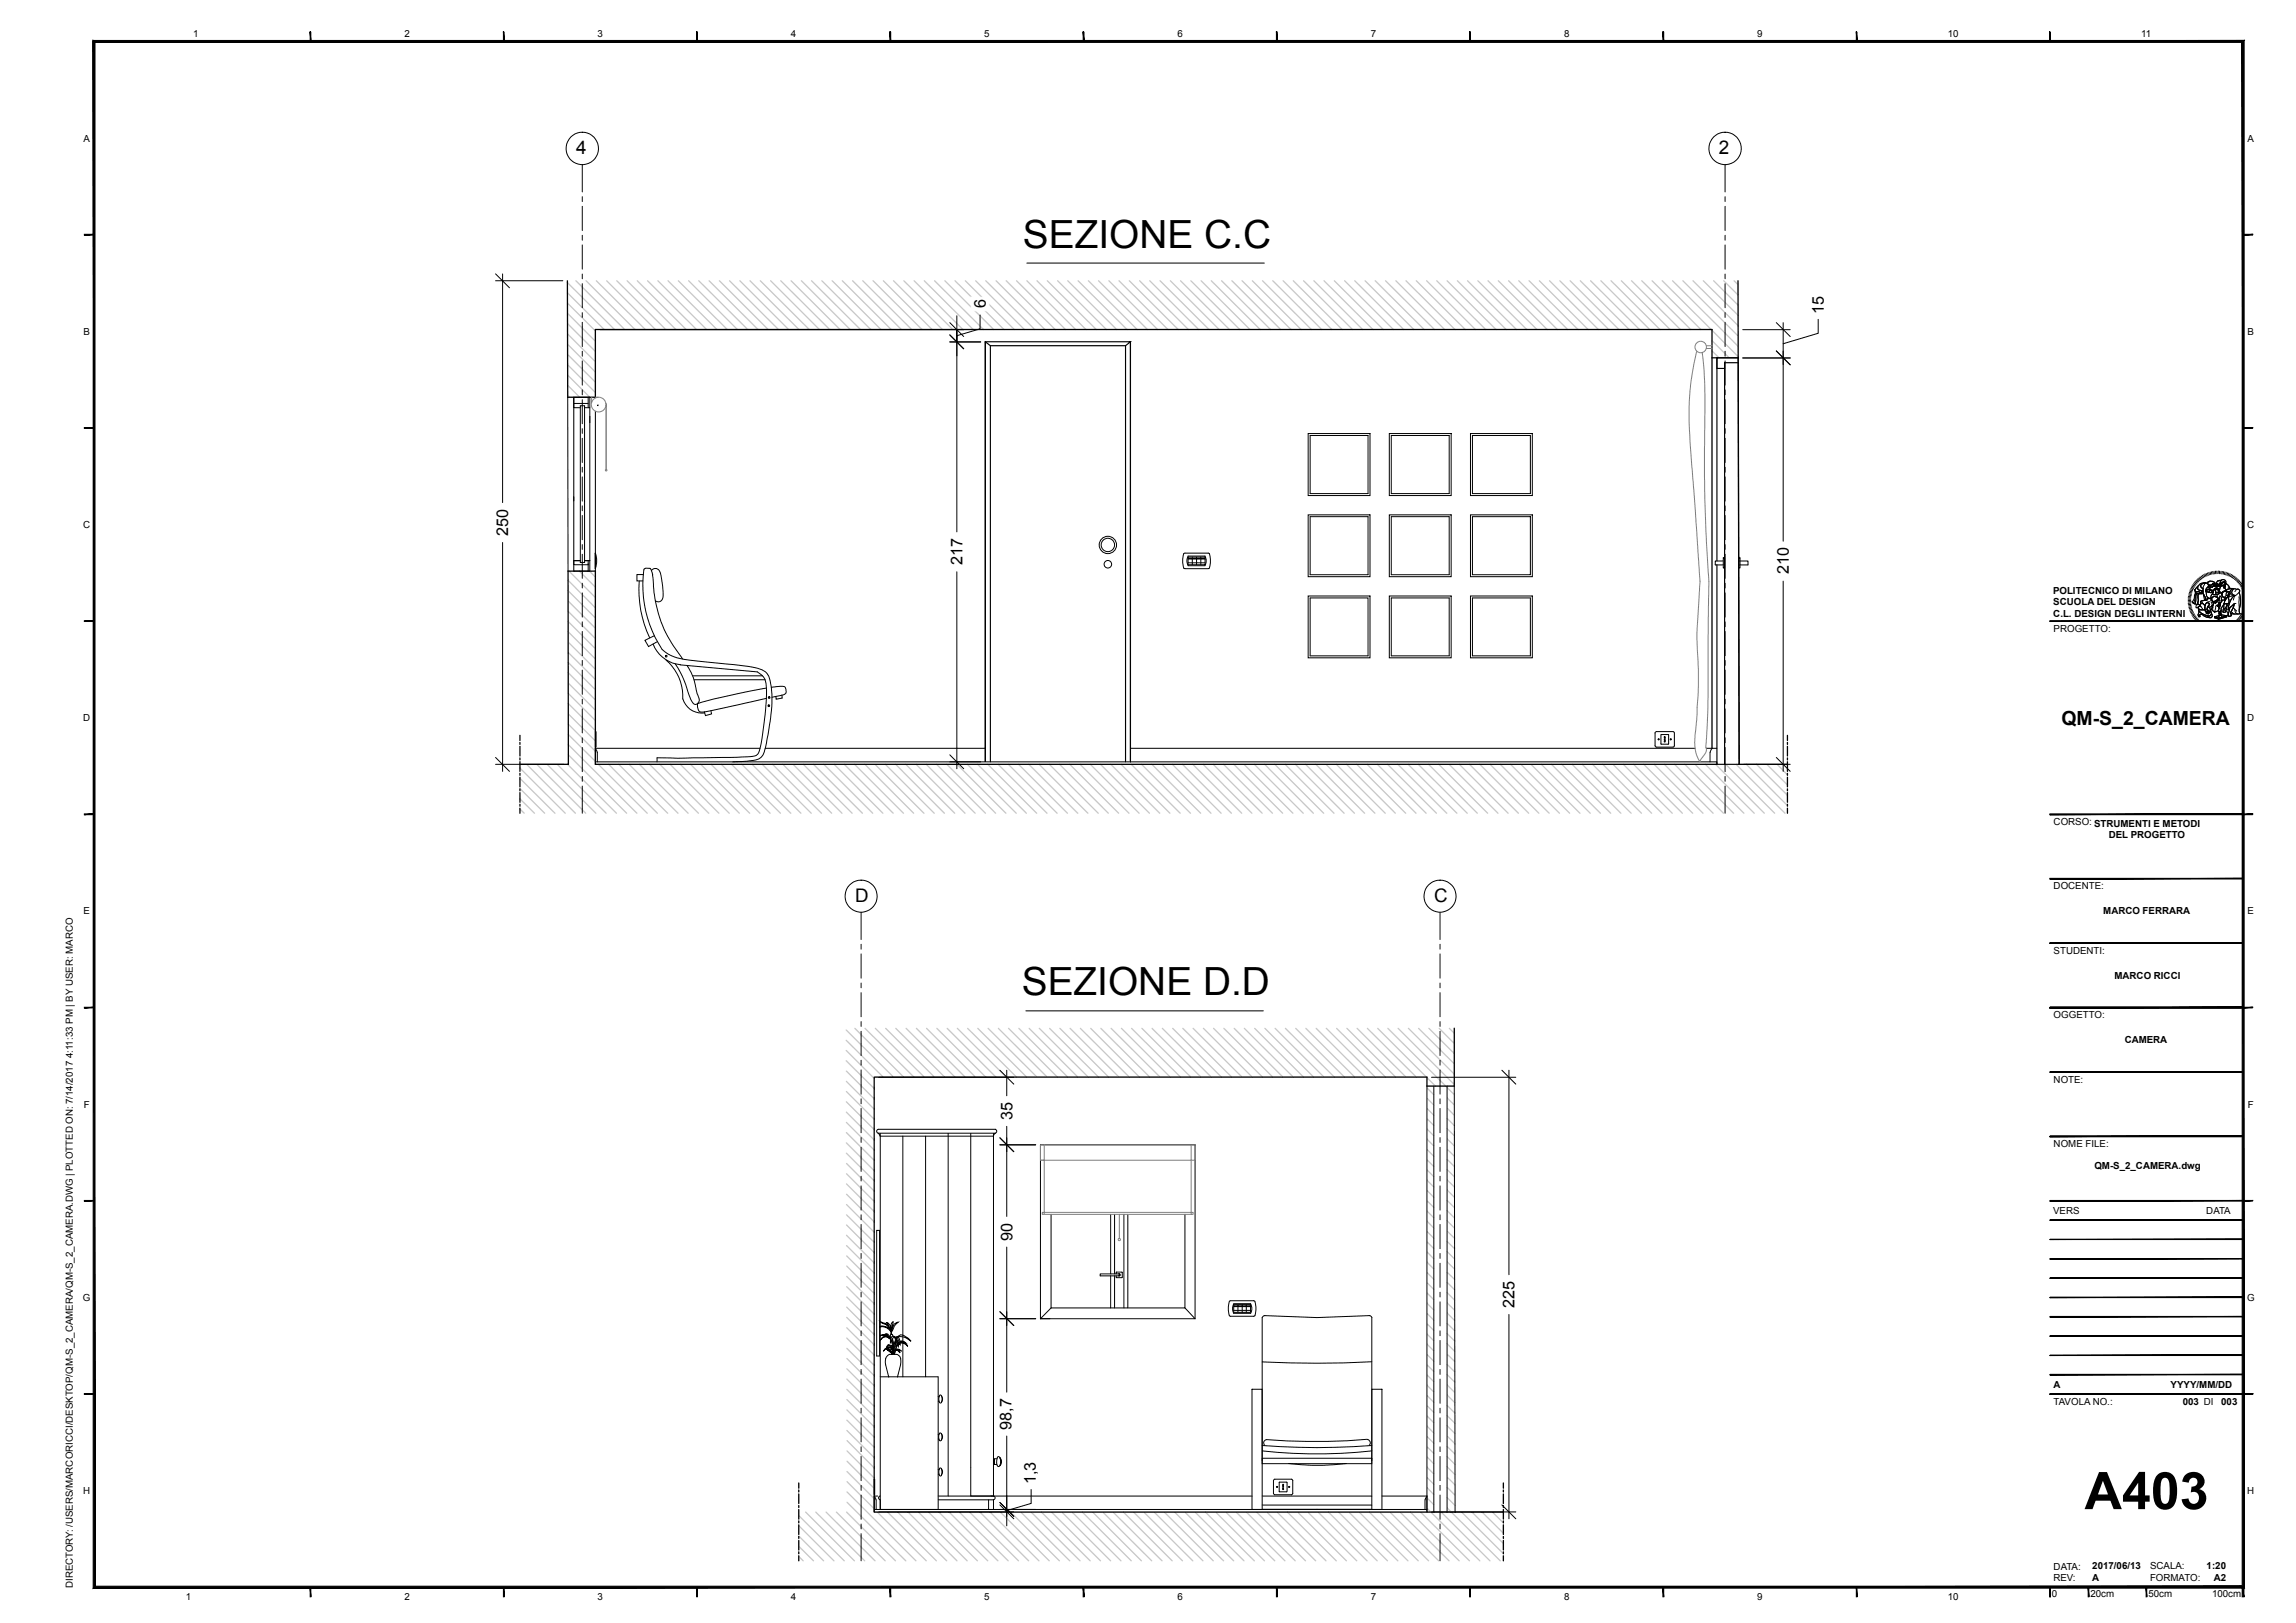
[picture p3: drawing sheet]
<svg xmlns="http://www.w3.org/2000/svg" width="594mm" height="420mm" viewBox="0 0 594 420" stroke-linecap="round" stroke-linejoin="round" font-family="sans-serif">
<defs><g id="words">
<text font-size="13.4" x="539.3" y="390.5">A403</text>
<g font-size="10">
<text x="264.6" y="64.1">SEZIONE C.C</text>
<text x="264.4" y="257.5">SEZIONE D.D</text>
</g>
<text font-size="5" x="533.3" y="187.5">QM-S_2_CAMERA</text>
<g font-size="4.9">
<text x="149" y="39.8">4</text>
<text x="444.6" y="39.8">2</text>
</g>
<g font-size="4.8">
<text x="221.3" y="233.3">D</text>
<text x="371" y="233.3">C</text>
</g>
<g font-size="4.2">
<text x="255" y="79.8" transform="rotate(-90 255 79.8)">6</text>
<text x="471.9" y="81.3" transform="rotate(-90 471.9 81.3)">15</text>
<text x="131.5" y="138.7" transform="rotate(-90 131.5 138.7)">250</text>
<text x="249" y="146.2" transform="rotate(-90 249 146.2)">217</text>
<text x="462.8" y="148.6" transform="rotate(-90 462.8 148.6)">210</text>
<text x="261.9" y="289.8" transform="rotate(-90 261.9 289.8)">35</text>
<text x="261.9" y="321.1" transform="rotate(-90 261.9 321.1)">90</text>
<text x="391.9" y="338.4" transform="rotate(-90 391.9 338.4)">225</text>
<text x="261.7" y="370" transform="rotate(-90 261.7 370)">98,7</text>
<text x="267.9" y="384.1" transform="rotate(-90 267.9 384.1)">1,3</text>
</g>
<g font-size="2.5">
<text x="50" y="9.6">1</text>
<text x="104.6" y="9.6">2</text>
<text x="154.6" y="9.6">3</text>
<text x="204.6" y="9.6">4</text>
<text x="254.6" y="9.6">5</text>
<text x="304.6" y="9.6">6</text>
<text x="354.6" y="9.6">7</text>
<text x="404.6" y="9.6">8</text>
<text x="454.6" y="9.6">9</text>
<text x="503.9" y="9.6">10</text>
<text x="553.9" y="9.6">11</text>
<text x="21.6" y="36.6">A</text>
<text x="581.5" y="36.6">A</text>
<text x="21.6" y="86.6">B</text>
<text x="581.5" y="86.6">B</text>
<text x="21.5" y="136.6">C</text>
<text x="581.4" y="136.6">C</text>
<text x="531.1" y="153.7">POLITECNICO DI MILANO</text>
<text x="531.2" y="156.7">SCUOLA DEL DESIGN</text>
<text x="531.2" y="159.7">C.L. DESIGN DEGLI INTERNI</text>
<text x="531.3" y="163.5">PROGETTO:</text>
<text x="21.5" y="186.6">D</text>
<text x="581.4" y="186.6">D</text>
<text x="531.3" y="213.5">CORSO: STRUMENTI E METODI</text>
<text x="545.6" y="216.9">DEL PROGETTO</text>
<text x="531.3" y="230.2">DOCENTE:</text>
<text x="21.6" y="236.6">E</text>
<text x="544.1" y="236.6">MARCO FERRARA</text>
<text x="581.5" y="236.6">E</text>
<text x="531.3" y="246.9">STUDENTI:</text>
<text x="547.1" y="253.3">MARCO RICCI</text>
<text x="531.3" y="263.5">OGGETTO:</text>
<text x="549.7" y="270">CAMERA</text>
<text x="531.3" y="280.2">NOTE:</text>
<text x="21.7" y="286.6">F</text>
<text x="581.6" y="286.6">F</text>
<text x="531.3" y="296.9">NOME FILE:</text>
<text x="541.8" y="302.6">QM-S_2_CAMERA.dwg</text>
<text x="531.2" y="314.1">VERS</text>
<text x="570.8" y="314.1">DATA</text>
<text x="21.4" y="336.6">G</text>
<text x="581.3" y="336.6">G</text>
<text x="531.3" y="359.1">A</text>
<text x="561.6" y="359.1">YYYY/MM/DD</text>
<text x="531.3" y="363.7">TAVOLA NO.:</text>
<text x="564.7" y="363.7">003 DI</text>
<text x="574.7" y="363.7">003</text>
<text x="21.5" y="386.6">H</text>
<text x="581.4" y="386.6">H</text>
<text x="531.3" y="406.2">DATA:</text>
<text x="541.3" y="406.1">2017/06/13</text>
<text x="556.2" y="406.1">SCALA:</text>
<text x="570.9" y="406.1">1:20</text>
<text x="18.9" y="411" transform="rotate(-90 18.9 411)">DIRECTORY: /USERS/MARCORICCI/DESKTOP/QM-S_2_CAMERA/QM-S_2_CAMERA.DWG | PLOTTED ON: 7/14/2017 4:11:33 PM | BY USER: MARCO</text>
<text x="530.8" y="413.2">0</text>
<text x="531.2" y="409.1">REV:</text>
<text x="540.8" y="413.2">20cm</text>
<text x="541.3" y="409.1">A</text>
<text x="555.8" y="413.2">50cm</text>
<text x="556.2" y="409.1">FORMATO:</text>
<text x="572.3" y="413.2">100cm</text>
<text x="572.7" y="409.1">A2</text>
<text x="48.1" y="414.1">1</text>
<text x="104.6" y="414.1">2</text>
<text x="154.6" y="414.1">3</text>
<text x="204.6" y="414.1">4</text>
<text x="254.6" y="414.1">5</text>
<text x="304.6" y="414.1">6</text>
<text x="354.6" y="414.1">7</text>
<text x="404.6" y="414.1">8</text>
<text x="454.6" y="414.1">9</text>
<text x="503.9" y="414.1">10</text>
</g>
</g></defs>
<g fill="none" stroke="#000" stroke-width=".26">
<path d="M150.6 42.6v7.1M150.6 50.9v1.3M150.6 53.4v6.3M446.3 42.6v7.1M446.3 50.9v1.3M446.3 53.4v6.3M128.2 72.7h17.4M128.2 70.9l3.6 3.6M130 70.9v59.2M150.6 60.9v1.3M150.6 63.4v6.2M150.6 70.9v1.2"/>
<path d="M150.6 73.4v6.2M265.7 68.1h61.4M446.3 60.9v1.3M446.3 63.4v6.2M446.3 70.9v1.2M446.3 73.4v6.2M150.6 80.9v1.2M150.6 83.4v6.3M150.6 90.9v1.3M150.6 93.4v6.3M155.3 85.3h94M245.7 88.5h8"/>
<path d="M245.7 86.7l3.6 3.6M245.7 83.5l3.6 3.6M247.5 88.5v-3.2v3.2M247.5 81.7v3.6M247.5 86.7v50.9M253.6 81.5v3.6l-6.1 1.8M446.3 80.9v1.2M446.3 83.4v6.3M446.3 90.9v1.3M446.3 93.4v6.3M450.9 85.3h12.2M450.9 92.6h12.2"/>
<path d="M459.5 90.8l3.6 3.6M459.5 83.5l3.6 3.6M461.3 83.5v56.5M470.4 82.6v3.6l-9.1 2.8M146.9 102.8l.1 45M148.4 102.8v45h4.2v-45h-4.2v2.7h1.7M148.4 104.4h3.8M150.1 105h1.1v40.6h-1.1zM150.6 100.9v1.3M150.6 103.4v6.3M150.6 110.9v1.3M150.6 113.4v6.3"/>
<path d="M151.2 105.5h1.4M152.2 102.8v2.7M154 106.4v41.4M154.7 105h.1M338.4 112.2h16v16h-16zM338.9 112.7h15v15h-15zM359.4 112.2h16v16h-16zM359.9 112.7h15v15h-15zM380.4 112.2h16v16h-16zM380.9 112.7h15v15h-15zM446.3 100.9v1.3M446.3 103.4v6.3"/>
<path d="M446.3 110.9v1.3M446.3 113.4v6.3M150.6 120.9v1.3M150.6 123.4v6.3M150.6 130.9v1.3M150.6 133.4v6.3M338.4 133.2h16v16h-16zM338.9 133.7h15v15h-15zM359.4 133.2h16v16h-16zM359.9 133.7h15v15h-15zM380.4 133.2h16v16h-16zM380.9 133.7h15v15h-15z"/>
<path d="M446.3 120.9v1.3M446.3 123.4v6.3M446.3 130.9v1.3M446.3 133.4v6.3M130 140.4v59.2M148.4 145.1h1.7h-1.7v1h3.8M150.6 140.9v1.3M150.6 143.4v6.3M150.6 150.9v1.3M150.6 153.4v6.3M151.2 145.1h1.4M152.2 146.1h.1"/>
<path d="M152.2 145.1v2.7M154 143.1l.4 1.7-.4 2.3M165.4 150.3a28.9 28.9 0 0 0 2.7 14.8M166.4 148.7h-1.6v1.6h1.5M166.6 147.5a30.2 30.2 0 0 0 4.7 20.6 11.4 11.4 0 0 0 7.1 2.7l9.7 1a35.3 35.3 0 0 1 9 1.5 4 4 0 0 1 2.3 3.6 36.5 36.5 0 0 1-.7 13.3l-.8 3.6a3.3 3.3 0 0 1-3.7 3.1l-4.6 .3M167 147l1.2 .1a7.7 7.7 0 0 1 .9 4.7 33.2 33.2 0 0 0 7.5 18.7M167 147.1l-.4 .4M168.5 147.6a1.35 1.35 0 0 1 1.6-.4 1.35 1.35 0 0 1 .8 1.4l.6 4.1a2.75 2.75 0 0 1-.6 2.8l-.6 .3-.8-.3M168.8 148.8h.1M247.5 148v50.9M306.2 147l.4 .2h6l.3-.2M306.2 143.3l.3-.2h6.2l.2 .2"/>
<path d="M306.2 143.3l-.2 1.8 .2 1.9M307.4 143.9h4.3a2.5 2.5 0 0 1 0 2.5M307.4 144.2h4.4v1.9h-4.4zM307.4 146.4h4.4M307.4 145.6h4.4M307.4 144.7h4.4M307.4 143.9a2.5 2.5 0 0 0 0 2.5M307.5 144.5h.8zM308.5 144.2v1.9M308.6 144.5h.8zM309.6 144.2v1.9M309.7 144.5h.8z"/>
<path d="M310.7 144.2v1.9M310.8 144.5h.8zM312.9 143.3l.3 1.8-.3 1.9M338.4 154.2h16v16h-16zM338.9 154.7h15v15h-15zM359.4 154.2h16v16h-16zM359.9 154.7h15v15h-15zM380.4 154.2h16v16h-16zM380.9 154.7h15v15h-15zM445.8 144.4h.4v2.6h-.4zM445.8 145.2h-2v1h2M446.3 140.9v1.3"/>
<path d="M446.3 143.4v6.3M446.3 150.9v1.3M446.3 153.4v6.3M449.8 144.4h.4v2.6h-.4zM450.2 145.2h2v1h-2M461.3 150.4v49.2M566.1 154.7h.7M566.1 155l.7 .1M566.1 155.4h.7M566.1 154.4h.7M566.2 154l.7 .1M566.3 153.6l.6 .2"/>
<path d="M566.4 153.3l.6 .2M566.5 153l.6 .2M566.6 152.6l.6 .3M566.8 152.3l.6 .3M566.8 155.7l-.7 .1M566.8 156.1h-.7M566.8 156.4l-.7 .1M566.9 156.7l-.7 .1M566.9 151.9l.6 .4M566.9 157l-.6 .2M567 157.3l-.6 .2M567.1 151.6l.6 .4"/>
<path d="M567.1 157.7l-.6 .2M567.2 158l-.6 .2M567.2 151.4l.6 .3M567.4 158.3l-.7 .2M567.5 151.1l.5 .3M567.5 158.5l-.6 .3M567.7 150.8l.5 .4M567.7 158.8l-.6 .4M567.8 159.1l-.6 .4M567.9 150.5l.5 .4M568 153l.6 .1a.94 .94 0 0 0 1.2-.1h.1a.37 .37 0 0 1 .1 .5 .37 .37 0 0 1-.5 .1h-.6a.63 .63 0 0 1-1-.5zM568 153v.5"/>
<path d="M568 159.4l-.6 .4M568.1 150.2l.5 .5M568.2 153.6l-.3 .5-.1 1.3-.4 .7 .4 .2M568.2 159.6l-.6 .5M568.3 151.9l.3-.1v.3a.82 .82 0 0 0 .9 .8l.3 .1a.66 .66 0 0 1-1.1 .1l-.4 .1a.49 .49 0 0 1-.5-.5 .49 .49 0 0 1 .4-.5zM568.3 153.6l.6 .1-.3 .4v2.3h-.4a.35 .35 0 0 1-.4-.3 .35 .35 0 0 1 .2-.4l.1-1.5zM568.4 153.6l-.3 .5v1.4l-.3 .7 .8 .2M568.4 150l.5 .5M568.4 159.9l-.5 .4M568.6 151.8l-.4 .4a.49 .49 0 0 0-.4 .5 .49 .49 0 0 0 .5 .5l.3-.1a.94 .94 0 0 0 1.2-.1h.1M568.6 157.2a.8 .8 0 0 0 .9 .6l1-.1M568.6 149.7l.5 .5"/>
<path d="M568.8 153.7l1.2-.1 .6 1.2-.1 .4-.4 .2a.58 .58 0 0 0-.8 .7 .36 .36 0 0 1-.1 .5 .36 .36 0 0 1-.5-.2zM568.8 157.5l.6 .3 1.1-.1v.4l.4 .4-.1 .2 .3-.2 .1 .3v-.5l.2 .4-.1-.4 .4 .1-.3-.4a.45 .45 0 0 1-.4-.2 .45 .45 0 0 1 .1-.5l.1-.3a.73 .73 0 0 1 .7 .8l.2 .8a.74 .74 0 0 1-1 .8l-1.7-.8-.5-.5zM568.8 157.5l.1 .6 .7 .7 2 .8M568.9 151.4l.5-.4 1.2-.1a.95 .95 0 0 0-1.2 1l.6 .3-.1 .8-.5-.1a.8 .8 0 0 1-.8-.8zM568.9 153.6l-.3 .5 .1 2.3M568.9 158.3l1.9 1a.95 .95 0 0 0 1.2-.2l.1-.3a.66 .66 0 0 1 .1 .9 .66 .66 0 0 1-1 .1l-.9-.4a.72 .72 0 0 0-.6-.5 .72 .72 0 0 0-.7 .3l.2 .2a.21 .21 0 0 1-.2 .2 .21 .21 0 0 1-.2-.2l-.2-.3zM568.9 158.2v.2a.84 .84 0 0 0 0 1.2l.3-.1a.36 .36 0 0 1 0-.5 .36 .36 0 0 1 .5 0l1.2 .7a.99 .99 0 0 0 1.4-.2l-.2-.7M568.9 149.5l.5 .5M569.2 156.6h-.1a.52 .52 0 0 0-.8-.1 .52 .52 0 0 0 .1 .8l.2-.1a.68 .68 0 0 1 1.1 .2l.1 .1M569.2 149.3l.4 .5M569.3 156.4l.5-.3 .4 .4a.44 .44 0 0 1 .3 .3 .44 .44 0 0 1-.1 .4l.1 .5-.3 .1h-.8l-.5-.2-.3-.4 .7-.3zM569.4 155.6l1.6-.3a.38 .38 0 0 1 .1-.4 .38 .38 0 0 1 .4 0l.6 .2 .2 .3a.91 .91 0 0 1 0 1.4h-.1a.53 .53 0 0 1-.9 .1l.1-.2a.48 .48 0 0 0-.1-.8 .48 .48 0 0 0-.7 .5l-.1 .3-.7-.6a.31 .31 0 0 1-.5-.1 .31 .31 0 0 1 .1-.4z"/>
<path d="M569.5 149.1l.4 .5M569.6 151.1l.8-.2a.73 .73 0 0 1 1 .5 .73 .73 0 0 1-.6 .9 2.83 2.83 0 0 0 .3 2.3l.4 .2-.2 .1a.3 .3 0 0 0-.3 .1 .3 .3 0 0 0-.1 .3l-.4-.1 .1-.4-.6-1.3v-1.3a.61 .61 0 0 1-.6-.4 .61 .61 0 0 1 .2-.7zM569.7 156l.8 .7M569.7 156.1a.61 .61 0 0 0-.4 .8M569.8 148.9l.3 .5M570 153.6h-1.4l-.6-.1-.2 .3-.2 1.3-.5 .6 .3 .4M570.1 153.9l.3 1.4M570.1 148.7l.3 .6M570.4 151.2l-.4 .9v1.4l.6 1.3-.1 .4 .2 .2 .3-.2a.33 .33 0 0 1 .1-.3 .33 .33 0 0 1 .4 0v-.1a1.09 1.09 0 0 1-.7-1.4 1.2 1.2 0 0 1 .5-1.6 .86 .86 0 0 0-.3-.9 .86 .86 0 0 0-1-.1l-.8 .3-.5 .4-.1 .7a.84 .84 0 0 0 .8 .7l.4 .1M570.4 148.5l.3 .7M570.5 155.2l-.4 .2a.58 .58 0 0 0-.8 .7l.2 .1M570.6 150.9a.85 .85 0 0 0-1 .2 .85 .85 0 0 0 0 1l.3 .1"/>
<path d="M570.8 148.4l.2 .6M570.8 156.1a.46 .46 0 0 1 .7 0 .46 .46 0 0 1-.2 .7l-.2 .6a.47 .47 0 0 0 .3 .7l.3 .3-.4-.1 .1 .4-.2-.4 .1 .5-.2-.3-.3 .2 .1-.2-.4-.4-.1-1zM570.8 152.3l.4-.4h.6a.6 .6 0 0 1-.7 .7l-.5 .3zM570.8 156.1a.46 .46 0 0 1 .7 0 .46 .46 0 0 1-.2 .7l-.4 .9 .8 .7-.4-.1 .1 .4-.3-.4 .1 .5-.1-.3-.3 .2 .1-.2-.4-.6-.1-1zM570.9 152.7l.7-.3 .3 .2a.39 .39 0 0 0-.3 .2 .39 .39 0 0 0 0 .5h.1a.61 .61 0 0 1-.8-.6zM570.9 152.7a.61 .61 0 0 0 .8 .6M571 150.9l.7-.5h.7l.5 .3a.25 .25 0 0 1 .1 .4 .25 .25 0 0 1-.4 0l-.1-.1-.6 .4-.6-.1M571.1 148.3l.2 .6M571.2 150.6l.7-.2 1 .3a.26 .26 0 0 1 .2 .3 .26 .26 0 0 1-.3 .2l-.3-.2-.1 .2-.7 .3-.7-.5zM571.3 151.2l.7 .2 .4-.2 .1-.2 .3 .2-.2 .6-.4 .2-.4-.2-.6 .1zM571.4 148.1l.2 .7M571.5 154.8l.6 .3 .4 .6a.78 .78 0 0 1-.3 1.1"/>
<path d="M571.6 152.7l.9 .1-.3 .1a.36 .36 0 0 1-.1 .5 .36 .36 0 0 1-.5-.2zM571.6 157.2l.5 1.4a.74 .74 0 0 1-1 .8M571.6 152.5l.3 .2M571.7 152.2v.2l-1.1 .5M571.7 155.7l-.7 .2M571.8 148.1l.1 .6M571.8 151.8l-.3 .5M571.9 155.4l.7 .5M572 152.7l.5 .1-.2 .2a.35 .35 0 0 1-.3 .4 .35 .35 0 0 1-.4-.4 .35 .35 0 0 1 .4-.3l-.1 .1M572 155.8a.69 .69 0 0 1 .2 1 .69 .69 0 0 1-.9 .2M572.1 155v-.2l.6-.5 .6 .1 .5 .4a.26 .26 0 0 1 .2 .4 .26 .26 0 0 1-.3 .1l-1.2 .4 .6 .4 .5-.3v-.3a.29 .29 0 0 0 .3-.2 .29 .29 0 0 0-.1-.4l-.2-.3-.9-.2-.6 .7-.2-.1v-.5l.5-.9 .3 .3h1l.3-.3a.24 .24 0 0 0 .3-.2 .24 .24 0 0 0-.1-.3l.7 .2-.1 .5a.83 .83 0 0 1-.1 1.1l.1 .7-.3 .4-.4 .1-.3 .6h-.2l.3 .2h.2v.4l.2-.3-.3 1.2-.2-.1a.93 .93 0 0 1-1.3-.1l-.4-.3 .4-.6 .1-1.1M572.1 154.8l.6-.5 .9 .3 .2 .3a.25 .25 0 0 1 .2 .4 .25 .25 0 0 1-.4-.1l-.3 .2a.55 .55 0 0 1-.6 .4 .55 .55 0 0 1-.5-.5z"/>
<path d="M572.1 157.7l.8 .6M572.1 148l.1 .6M572.3 151.7l.1 .1M572.4 153.6l-.4 .5-.1 .9M572.4 151.4l.2 .1M572.5 157.1v.9M572.5 147.9l.1 .7M572.5 151.4v.1M572.5 155.7l1.2-.4-.1 .5-.5 .3-.5-.2zM572.6 156.5l-.3 .9-.4 .5M572.7 155.8l-.1 .1M572.8 151.6l.8-.2a.24 .24 0 0 1 .2 .3 .24 .24 0 0 1-.3 .2z"/>
<path d="M572.8 147.8l.1 .7M572.8 151.2l-.2 .6-.4 .2-.4-.2-.5 .1M572.9 152.4l.7-.2 .3 .2 .3 .8a.22 .22 0 0 1 0 .4 .22 .22 0 0 1-.3-.1 .22 .22 0 0 1 .1-.3l-.2-.7a.43 .43 0 0 0-.7-.1 .43 .43 0 0 0 .1 .6l.1 .3a.47 .47 0 0 1-.3 .6 .47 .47 0 0 1-.6-.4zM572.9 159.6l2-.5 1.2 .3-2.1 .5zM572.9 159.6l1.1 .3v.3l-1.1-.3zM572.9 159.6a6.1 6.1 0 0 1 3.2-.2l-2.1 .5zM573.1 152.4l.5-.1 .2 .2 .2 .7a.55 .55 0 0 1-.2 .5 .55 .55 0 0 1-.5 .2zM573.2 147.8v.7M573.2 151.4a.42 .42 0 0 1 .6-.3 .42 .42 0 0 1 .2 .6h-.2M573.3 151.1a.46 .46 0 0 1 .5 0 .46 .46 0 0 1 .2 .6h-.2l-.1-.3h-.5zM573.3 156.8l-.4 1.5 1.1-.2M573.3 155.9h.1"/>
<path d="M573.3 155.5l.2 .1M573.3 155.8h.1M573.3 155.6h.1M573.4 152.6h.1M573.5 152.5l-.2 .2M573.5 147.8l.1 .7M573.6 156.7h.2l.3-.6 .4-.1-.4 1.3v-.4h-.2zM573.6 151.5l-.4-.1-.4 .2h.3a.41 .41 0 0 0 .7 .1l-.2-.3v.2M573.6 153.9v.7M573.7 155.3l-.1 .5-.5 .3-.4-.3M573.7 152.4l.3 .3-.2 .1M573.8 152.6a.44 .44 0 0 0-.6-.3 .44 .44 0 0 0 0 .7 .48 .48 0 0 1 0 .9 .48 .48 0 0 1-.7-.5l.2-.9 .8-.3 .6 .4 .1 .5a.25 .25 0 0 1 0 .5 .25 .25 0 0 1-.4-.3"/>
<path d="M573.9 147.8l-.1 .6M573.9 152.9l-.1 .1M574 152.7v.5h-.7M574 153.6l-.2 .2-.5 .1M574 159.9l2.1-.5v.2l-2.1 .6zM574 159.9v.3M574.1 151.6l.2-.1 .1 .3-.3 .9M574.1 156.1h.1M574.1 156.7v.6l.2-.3M574.2 153.1l-.1-.4 .3-.9-.4-.5a.53 .53 0 0 1-.4-.8l.4-.2a.3 .3 0 0 1 .5-.1 .3 .3 0 0 1-.1 .5v1.1l.3-.1v-.4l.2 .3 .5-.2-.1 .7 .1 .1 .2-.2v.3a.38 .38 0 0 1 .2 .4 .38 .38 0 0 1-.4 .3l-.5 .3M574.2 151.2l.1 .4M574.2 147.8v.7"/>
<path d="M574.3 156.5l-.1 .2-.1-.2M574.3 154.2l-.2 1.3M574.3 153.4l.5 .2M574.4 158.2l.1-.1 .2 1.1-.3-.6-.3 .7zM574.4 155.3l-.3 .3v.5M574.5 156l-.4 .1-.3 .6h-.2l.3 .2h.2M574.5 154.2l-.4 .9M574.6 150.3h-.5a.65 .65 0 0 0-.6 .7M574.6 147.8l-.1 .7M574.7 150.1l.4-.1a.98 .98 0 0 1 .7 1.4l-.4 .8v-.8l.3-.5-.2-.4-.3 .2a.76 .76 0 0 0-.5 1l-.3 .1-.1-.8zM574.7 151.3l.2 .3 .5-.2M574.7 150.1l.4-.1a.98 .98 0 0 1 .7 1.4l-.4 .8v-.8l.3-.6-.2-.3-.3 .2a.76 .76 0 0 0-.5 1l-.3 .1-.1-.8z"/>
<path d="M574.8 153.3l.2-.1a1.51 1.51 0 0 1 1.6-.1l.1 .1a.99 .99 0 0 1-.4 1.3l-.3 .3a1.1 1.1 0 0 1-1.2-1.5zM574.9 150.7l.6-.2 .2 .5-.3 .4a.45 .45 0 0 1-.6 0 .45 .45 0 0 1 .1-.7zM574.9 155.3l.8-.1-.4 1.2a2.07 2.07 0 0 0-.7 1.9l-.2-.1-.3 .6-.2-.9zM574.9 151l.2 .1M574.9 155.3l-1 2.6 .2 .9 .4-.7 .2 1.4-.3-.9-.4 1.1 .1-.9M574.9 151.1h.1M574.9 151.4l.2 .1M574.9 154.4a.66 .66 0 0 0 0 .9l.9-.1 .4-.6M574.9 147.9l-.1 .7M575 151.4h.1M575.3 147.9l-.1 .7M575.3 151.2h.2"/>
<path d="M575.4 156.3l.7-.1v.5l-.5 .8v.4l.2 .3a.39 .39 0 0 1-.6 .2 .39 .39 0 0 1 0-.6zM575.4 151.2v.1M575.6 152l.4 .6M575.6 148l-.1 .7M575.6 154.4l.1 .1M575.7 155.2l-.4 1.2a1.43 1.43 0 0 0-.6 1.5l-.1 .4M575.8 152.7l.8-.3 .9-.1-.6 1-1.2-.4zM575.8 151l.1 .1a1.1 1.1 0 0 1 .8 1l.3 .2-.4 .1a.6 .6 0 0 1-.9 0 .6 .6 0 0 1 0-.8zM575.8 154.4l-.3 .1M575.8 151l.7 .5 .2 .5M575.8 154.7h.1M576 148.1l-.2 .7"/>
<path d="M576.1 159.4v.2l-2.1 .6-1.1-.3v-.3M576.1 156.2l-.5 1.7a.32 .32 0 0 1 .1 .5 .32 .32 0 0 1-.5 0 .32 .32 0 0 1 0-.4l.1-1.7M576.3 148.2l-.2 .7M576.4 154.3h.3l-.1 1.9-1.3 .1 .4-1.1zM576.4 154.1l-.1 .3M576.4 153.1l.4 .1 .1 .3M576.4 151.9l.6 .4M576.6 156.2l-1.2 .1M576.6 157.5l-.2 .2 .3 .3M576.6 148.3l-.2 .7M576.7 154.3l-.1 1.7-.6 1.4 .2 1 .3 .4M576.9 157.3l1.1-1-.4 1.3a1.17 1.17 0 0 0-.3 1.6l-.3 .3-.3-.1a.31 .31 0 0 1-.4-.2 .31 .31 0 0 1 .2-.4z"/>
<path d="M576.9 153.3a1.03 1.03 0 0 1 .6-.9 1.03 1.03 0 0 1 1 .1h.3a.54 .54 0 0 1 .6 .3 .54 .54 0 0 1-.3 .7l-.3 .2a1.06 1.06 0 0 1-1 .5 1.06 1.06 0 0 1-.9-.7M576.9 153.5l-.1 .4-.4 .2a.6 .6 0 0 1-.8 .6l-.1 .1-.2-.2a.72 .72 0 0 1-.5-.6 .72 .72 0 0 1 .4-.7l.3-.3 .6 .2-.2 .6a.23 .23 0 0 0 .1 .4 .23 .23 0 0 0 .3-.2l.3-.4-.2-.5-.6-.2-.7 .2-.4 .5 .1 .3M576.9 155.1l.1 .5M577 148.5l-.3 .6M577.3 148.6l-.3 .6M577.4 154.2l-.9 .1M577.4 158.5l.6 .4M577.6 152.3l-1.1 .1-.8 .5M577.6 148.8l-.3 .6M577.7 152.5l.2-.1 .6 .1a.56 .56 0 0 1 .7 .1 .56 .56 0 0 1 .1 .7l.3 1v2a3.2 3.2 0 0 0-.1 2.5h-1.8a.41 .41 0 0 1-.7-.1 .41 .41 0 0 1 .3-.6l.6-1.2 .1-.6-1.5 1.3a6 6 0 0 1 1.5-3.4l.3-.1a.87 .87 0 0 1-.9-.6 .87 .87 0 0 1 .3-1zM577.8 157.2l.8 .9M577.8 154.2a7.1 7.1 0 0 0-1.4 3.5l1.6-1.5h.5"/>
<path d="M577.9 152.4a.91 .91 0 0 0-.5 1 .91 .91 0 0 0 .9 .7M577.9 149l-.4 .6M578 156.3l-.5 1.4a1.06 1.06 0 0 0-.2 1.5l-.3 .3a.44 .44 0 0 1-.6-.2 .44 .44 0 0 1 .2-.6l.3-1.4M578.1 154.2l-.3 1.1M578.2 157.7l.1 .8 .6 .4M578.2 149.2l-.4 .5M578.5 152.8l-.3 .3M578.5 149.4l-.4 .6M578.8 149.7l-.5 .5M579.1 149.9l-.5 .5M579.2 159.8l.5 .4M579.3 154.4v3.3"/>
<path d="M579.3 153.3l.1 .2a10.2 10.2 0 0 1-.1 4.8l.3 .5h-2.4M579.3 150.2l-.5 .4M579.4 159.5l.5 .4M579.5 150.4l-.5 .4M579.6 159.3l.6 .3M579.7 159l.6 .4M579.8 150.7l-.6 .4M579.9 158.7l.6 .3M580 151l-.6 .4M580.1 158.4l.6 .3M580.2 151.3l-.6 .3M580.2 158.1l.6 .3"/>
<path d="M580.3 157.8l.7 .2M580.4 151.6l-.6 .3M580.4 157.5l.6 .2M580.5 157.2l.7 .2M580.5 151.9l-.6 .3M580.6 156.9l.7 .1M580.6 156.6h.7M580.7 156.2l.6 .1M580.7 155.7h.7M580.7 155.3h.7M580.7 152.2l-.6 .3M580.7 155.9l.7 .1"/>
<path d="M580.8 152.5l-.6 .3M581 152.9l-.7 .2M581.1 153.2l-.7 .2M581.2 153.6l-.7 .1M581.3 153.9l-.7 .1M581.3 154.2l-.7 .2M581.3 154.6l-.6 .1M581.4 155h-.7M150.6 160.9v1.3M150.6 163.4v6.3M150.6 170.9v1.3M150.6 173.4v6.3"/>
<path d="M169 166.7a8.4 8.4 0 0 0 7 5.3M169.3 164.5l-2.4 1.2 .9 1.6 2.3-1.3M172.3 170.8a12.3 12.3 0 0 1 4.3 10.1M174.7 171.8a34.4 34.4 0 0 1 4 9.1l.2 .4a.98 .98 0 0 0 .6 .9 .98 .98 0 0 0 1-.2 2.01 2.01 0 0 0-.1-2.5l-.1-.2a18.4 18.4 0 0 0-2.6-7.1M176 172.1l19.9 1.8a4 4 0 0 1 2.4 4 75.6 75.6 0 0 1-2 16.8 2.01 2.01 0 0 1-2.1 1.1l-18.9 .4-5.3-.1v1.1M179.2 174.9h18.1M179.6 175.9h18.3M198.3 178.1l-7.6 1.4-7.8 1.9-2.4 .7-.1 .7a1.23 1.23 0 0 0 1.7 1.4l16.2-3.5M199.5 177.9l2.3-.3a1.18 1.18 0 0 1 1.5 .7 1.18 1.18 0 0 1-.7 1.5l-2.9 .6M202.3 179.9l.1 .7-1.6 .3-.1-.7M446.3 160.9v1.3M446.3 163.4v6.3"/>
<path d="M446.3 170.9v1.3M446.3 173.4v6.3M568.6 160.2l-.5 .4M568.8 160.4l-.5 .5M569.1 160.6l-.5 .5M569.3 160.8l-.4 .5M569.6 161l-.4 .6M569.8 161.2l-.4 .6M570.1 161.4l-.4 .6M570.4 161.6l-.4 .5M570.7 161.7l-.3 .6M571 161.9l-.3 .5"/>
<path d="M571.3 162l-.3 .6M571.6 162.1l-.2 .6M571.9 162.1l-.2 .7M572.2 162.2l-.1 .7M572.5 162.3l-.1 .7M572.8 162.4l-.1 .6M573.2 162.4l-.1 .7M573.5 162.4v.7M573.8 162.4v.7M574.1 162.4l.1 .7M574.5 162.4v.6M574.8 162.3l.1 .7"/>
<path d="M575.1 162.3l.1 .7M575.4 162.2l.2 .7M575.8 162.1l.1 .7M576.1 162l.2 .7M576.3 161.9l.3 .6M576.6 161.8l.3 .6M576.9 161.6l.4 .6M577.2 161.5l.4 .6M577.5 161.3l.4 .6M577.8 161.1l.4 .6M578 160.9l.5 .6M578.3 160.7l.4 .6"/>
<path d="M578.5 160.5l.5 .5M578.8 160.3l.5 .5M579 160l.5 .5M128.2 197.8h17.7M128.2 196l3.6 3.6M150.6 180.9v1.3M150.6 183.4v6.3M150.6 190.9v1.3M150.6 193.4v6.3M154 193.7l.5 1M154 189.3h.2v4h-.2zM154 197.8v-.6h290.2v.6"/>
<path d="M154.5 194.7v2.5M176.7 180.9a5.1 5.1 0 0 0 5.6 3.6M183.9 183.9l.2 .9-1.6 .4-.3-1M196.6 193.6h-42.6v3.6M198 193.6h56.9M245.7 197.2h8M245.7 195.3l3.6 3.6M292.5 193.6h146.1M428.2 189.5l.3-.2 4.6 .2v3.7l-.3 .1h-4.4l-.2-.2zM428.9 191.3h.3M429.1 191.2v.3M429.7 190.1h2l-.1 2.5-1.9-.1z"/>
<path d="M430.6 190.8l.1-.2 .1 .2M430.6 191.8l.1 .2 .1-.2M430.6 190.8l.1 .3 .1-.3M430.6 191.8v-.2l.2 .2M432.1 191.3h.3M432.2 191.2v.3M441.4 193.6h2.8M442.4 194.7v2.5M442.9 193.7l-.4 1M446.3 180.9v1.3M446.3 183.4v6.3M446.3 190.9v1.3"/>
<path d="M446.3 193.4v6.3M451.1 197.8h12M459.5 196l3.6 3.6M150.6 200.9v1.3M150.6 203.4v7M446.3 200.9v1.3M446.3 203.4v7M222.8 236.1v7M372.6 236.1v7M222.8 244.4v1.2M222.8 246.9v6.2M222.8 254.4v1.2"/>
<path d="M222.8 256.9v6.2M372.6 244.4v1.2M372.6 246.9v6.2M372.6 254.4v1.2M372.6 256.9v6.2M222.8 264.4v1.2M222.8 266.9v6.2M222.8 274.4v1.2M222.8 276.9v6.2M227.4 278.8h34.9M258.7 277l3.6 3.6M260.5 277v6.6"/>
<path d="M265.4 261.6h61.4M370.4 278.8h21.8M372.6 264.4v1.2M372.6 266.9v6.2M372.6 274.4v1.2M372.6 276.9v6.2M388.6 277l3.6 3.6M390.4 277v52.9M222.8 284.4v1.2M222.8 286.9v6.2M222.8 294.4v1.2M222.8 296.9v6.2"/>
<path d="M227.2 293.3l.5 .7M227.7 293.3v97.3h15v-34.3h-15M227.7 294h29.3M233.6 294v62.3M239.5 294v62.3M245.3 293.3v93.8M251.1 293.3v93.8h5.9v-93.8M257.4 292.2a.52 .52 0 0 1 .5 .5 .52 .52 0 0 1-.5 .6M257.4 293.3l-.4 .7M257.5 292.2h-30.3a.52 .52 0 0 0-.4 .5 .52 .52 0 0 0 .4 .6h30.3M258.7 296.3h9.2M258.7 294.4l3.6 3.6"/>
<path d="M260.5 291.5v23.3M369.2 281.1v110.2v-.7h-143v.7M370.9 281.1v110.2M372.6 284.4v1.2M372.6 286.9v6.2M372.6 294.4v1.2M372.6 296.9v6.2M374.4 281.1v110.2M376.2 281.1l.2 110.2M222.8 304.4v1.2M222.8 306.9v6.3M222.8 314.4v1.2"/>
<path d="M222.8 316.9v6.2M226.8 318.4h.8v32.5h-.8zM271.9 314.3v24.2M287.3 314.3v15.4M288.4 314.3v15.4M290.8 314.3v24.2M291.8 314.3v24.2M306.6 314.3v24.2h-34.7M372.6 304.4v1.2M372.6 306.9v6.3M372.6 314.4v1.2M372.6 316.9v6.2"/>
<path d="M222.8 324.4v1.2M222.8 326.9v6.2M222.8 334.4v1.2M222.8 336.9v6.2M258.7 339.4l3.6 3.6M260.5 322.7v37.6M271.9 338.5l-2.7 2.8h40v-45h-40v45h2.5M284.6 329.7h5v.5h-5zM287.3 330.2v8.3M288.4 330.2v8.3M288.8 329.7l.1-.5h1.4v1.4h-1.4l-.1-.4M289.3 329.7a.3 .3 0 0 1 .5 0 .3 .3 0 0 1 0 .4 .3 .3 0 0 1-.5 0"/>
<path d="M306.6 338.5l2.6 2.8M318 336.8l.4-.2h6a3.9 3.9 0 0 1 .3 3.9l-.3 .1h-6.1l-.3-.1M318.1 336.8l-.3 1.8 .3 1.9M319.2 337.6h4.3v2h-4.3zM319.2 337.4h4.3M319.2 339.1h4.3M319.2 338.1h4.3M319.2 337.4a2.57 2.57 0 0 0 0 2.5h4.3a2.5 2.5 0 0 0 0-2.5M319.3 338h.8zM320.3 337.6v2M320.4 338h.8zM321.4 337.6v2"/>
<path d="M321.5 338h.8zM322.4 337.6v2M322.6 338h.8zM372.6 324.4v1.2M372.6 326.9v6.2M372.6 334.4v1.2M372.6 336.9v6.2M222.8 344.4v1.3M222.8 346.9v6.3M222.8 354.4v1.3M222.8 356.9v6.2M227.8 342.1a3.2 3.2 0 0 1 2.5 1.8 2.59 2.59 0 0 0-1.1-1.7 1.28 1.28 0 0 1 1.2 1.4l.2 1.1a2.45 2.45 0 0 1 .4-2.7l-.4 2.7 .3-1.2a1.75 1.75 0 0 1 1.5-1.4 4 4 0 0 0-1.6 2.4l-.2 .8a2.3 2.3 0 0 0-3.1-1.8 2.29 2.29 0 0 1 3.1 1.1 3.1 3.1 0 0 0-2.4-2.2z"/>
<path d="M229.7 348.2l.3-.1 .7 .3 .3 .9M229.9 356.4l-.8-3.2a2.08 2.08 0 0 1 1-2.7h1.9l.9 .6 .1 .5v1.6l-.8 3.2M230.4 346.5a1.45 1.45 0 0 0-1.4-1.3l-.2 .2 .6-.1 1 1.1a2.04 2.04 0 0 0-2.8-.7 1.82 1.82 0 0 1 2.4 .6l.5 .3-.9-.6h-1.1l-.8 .8a1.5 1.5 0 0 1 1.3-.9 1.5 1.5 0 0 1 1.4 .7M230.5 347.1l.5 1.6M230.6 346.9l.6 1.7M230.8 346.6l.3 1.6M230.9 346.5l.3 1.6M230.9 345.8v-.5l-.3-.1a.91 .91 0 0 0-.2 1.2M231.7 347.3l-.4 3M231.7 346.3l-.3-.5-.4-.1a1.72 1.72 0 0 0-.6 1.7l.7-1.3 .3-.1a1.3 1.3 0 0 1 0 1.7M231.8 347.1l.6 1.1M231.8 346l.2 .6 .9 1.4a2.2 2.2 0 0 0-.6-2h-.5l.2 .5-.2 .5 .5 .4 .1 1-.8-1.2-.6 3.2-.1-2.2-1.1-.3-.4 .7 .5-.3 .7 .4 .2 .3-.1-.1a1.93 1.93 0 0 0-2.2 .8 1.43 1.43 0 0 1 2.2-.7l.2 .5-.1 .9a1.04 1.04 0 0 0-.3-1.3l-.1 .3 .3 .7-1.1-1.3 1.1 1.3-1.5-1.1 1.4 1.1 .1 .4"/>
<path d="M232 346.7l-.7 1.1-.2 1.3M232.1 347.9l-.2 .4-.4 .1M232.2 346l.3-.1a3.8 3.8 0 0 1 3.2 1.2l-.9-.9-1-.6-.8-.2-.9 .6 .7 1.8M232.2 347.8l-.6 .2M232.2 348l-1 2.5M232.3 347.9l-.6 1.4 .4-.2 .5 .1 .6 .5-.9-.5-.6 .1 .9 .3 .3 .5-.5-.5-.7-.3-.3 1.2M232.8 347.2a1.27 1.27 0 0 1 1.6 .4l-.8-.4-.8 .2M232.9 347.4h.4a1.55 1.55 0 0 1 1.5 1 2.04 2.04 0 0 0-2-.8M258.7 341.3h9.2M323.9 359.5h2.6v31.1h-2.6zM327.1 340.5l13.6 .5 13.6-.5M327.3 340.5h-.3l-.5 .5v37"/>
<path d="M354.2 340.5h.3l.4 .5M354.9 359.5h2.6v31.1h-2.6zM354.9 352.4a279.6 279.6 0 0 1-28.4 0M354.9 341v37M372.6 344.4v1.3M372.6 346.9v6.3M372.6 354.4v1.3M372.6 356.9v6.2M390.4 340.2v52.8M222.8 364.4v1.2M222.8 366.9v6.2M222.8 374.4v1.2"/>
<path d="M222.8 376.9v6.3M242.7 362.6h.2M242.7 372.4l.2 .1M242.9 361.4l-.2 .1M242.9 371.2l-.2 .1M243.1 379.9l.4 .1 .2 .6-.1 1.1-.3 .3a1.65 1.65 0 0 1-.2-2.1zM243.5 371l-.2-.2a1.4 1.4 0 0 0 0 2.1l.3-.3M243.6 361.2l-.3-.2a1.46 1.46 0 0 0 0 2.1l.3-.3M243.6 361.2a1.24 1.24 0 0 1 0 1.6M243.6 371a1.24 1.24 0 0 1 0 1.6zM243.6 361.2v1.6M257 377.5h.3v1.5h-.3z"/>
<path d="M257.3 377.5h.6M257.3 379h.6M258 377.2l.4-.3 .3 .3M258 377.2a1.94 1.94 0 0 0 .3 2.3l.4-.2M258.7 377.2a1.5 1.5 0 0 1 0 2.1l.2-.7zM260.5 371.6v23.3M326.5 375.5a129.7 129.7 0 0 0 28.4 0M326.5 374.1a183 183 0 0 0 28.4 0M326.5 377.4h28.4v1.4h-28.4zM327.3 374.1l-.3-.2a.85 .85 0 0 1 .7-1.4 162.6 162.6 0 0 0 26 0 .92 .92 0 0 1 .8 .6 .92 .92 0 0 1-.3 1M333.4 378.7a58.2 58.2 0 0 0 14.9 0M372.6 364.4v1.2"/>
<path d="M372.6 366.9v6.2M372.6 374.4v1.2M372.6 376.9v6.3M222.8 384.4v1.3M222.8 386.9v6.3M222.8 394.4v1.3M222.8 396.9v7M226.1 387.1l.5 1M226.2 382.8l.1 4zM226.7 388.1v2.5M227.1 387.1h-.9v3.5M227.4 391.3h34.9"/>
<path d="M227.7 387.1l-.4 .4v.2l.4 .4M227.7 388.1v2.5M242.7 387.1h81.2M242.7 388.1h14.3M242.7 381.5h.2M242.9 380.3h-.2M243.6 380.1a1.24 1.24 0 0 1 0 1.6M255.8 388.1v2.5M257 387.1a.52 .52 0 0 1 .4 .5 .52 .52 0 0 1-.4 .5M257 388.1v2.5M258.7 390.6h9.2M258.7 388.8l3.6 3.6"/>
<path d="M258.7 389.4l3.6 3.6M260.5 390.6v.7v-.7M266.8 385.5v3.6l-6.3 1.8M326.5 389.5h28.4M326.5 390.6h28.4M326.5 387.1h28.4M329.5 383l.3-.2h4.4l.3 .3-.1 3.5-.2 .2h-4.5l-.2-.3zM330.2 384.8h.3M330.4 384.7v.2M330.9 383.6h2.1l-.1 2.4h-2zM331.9 384.1l.2 .1-.1 .3zM331.9 385.1h.1l-.1 .4z"/>
<path d="M333.4 384.8h.3M333.5 384.7v.2M357.5 387.1h11.7l-.5 1M368.7 388.1v2.5M370.4 391.3h21.8M372.6 384.4v1.3M372.6 386.9v6.3M372.6 394.4v1.3M372.6 396.9v7M388.6 389.4l3.6 3.6"/>
<circle cx="150.6" cy="38.4" r="4.2"/>
<circle cx="446.3" cy="38.4" r="4.2"/>
<circle cx="286.6" cy="146" r=".97"/>
<circle cx="286.6" cy="141" r="1.74"/>
<circle cx="286.6" cy="141" r="2.24"/>
<circle cx="172.4" cy="169.8" r=".22"/>
<circle cx="198.9" cy="182.6" r=".22"/>
<circle cx="199" cy="180.5" r=".22"/>
<circle cx="429.1" cy="191.3" r=".13"/>
<circle cx="430.7" cy="191.3" r=".13"/>
<circle cx="432.2" cy="191.3" r=".13"/>
<circle cx="222.8" cy="231.9" r="4.2"/>
<circle cx="372.6" cy="231.9" r="4.2"/>
<circle cx="330.4" cy="384.8" r=".13"/>
<circle cx="332" cy="384.8" r=".13"/>
<circle cx="333.5" cy="384.8" r=".13"/>
</g>
<g fill="none" stroke="#c7c8ca" stroke-width=".34">
<path d="M146.8 73.1l12.2 12.2M146.8 75.8l9.5 9.5M146.8 78.5l7.2 7.2M149 72.7l12.6 12.6M151.6 72.7l12.7 12.6M154.3 72.7l12.6 12.6M157 72.7l12.6 12.6M159.6 72.7l12.6 12.6M162.2 72.7l12.7 12.6M164.9 72.7l12.6 12.6M167.5 72.7l12.7 12.6M170.2 72.7l12.6 12.6"/>
<path d="M172.8 72.7l12.7 12.6M175.5 72.7l12.7 12.6M178.2 72.7l12.6 12.6M180.8 72.7l12.6 12.6M183.5 72.7l12.6 12.6M186.1 72.7l12.6 12.6M188.7 72.7l12.7 12.6M191.4 72.7l12.6 12.6M194 72.7l12.7 12.6M196.7 72.7l12.7 12.6M199.4 72.7l12.6 12.6M202 72.7l12.7 12.6"/>
<path d="M204.7 72.7l12.6 12.6M207.3 72.7l12.6 12.6M210 72.7l12.6 12.6M212.6 72.7l12.7 12.6M215.3 72.7l12.6 12.6M217.9 72.7l12.7 12.6M220.6 72.7l12.6 12.6M223.2 72.7l12.7 12.6M225.9 72.7l12.6 12.6M228.5 72.7l12.7 12.6M231.2 72.7l12.6 12.6M233.8 72.7l12.7 12.6"/>
<path d="M236.5 72.7l12.6 12.6M239.1 72.7l12.7 12.6M241.8 72.7l12.6 12.6M244.5 72.7l12.6 12.6M247.1 72.7l12.6 12.6M249.7 72.7l12.7 12.6M252.4 72.7l12.6 12.6M255 72.7l12.7 12.6M257.7 72.7l12.6 12.6M260.3 72.7l12.7 12.6M263 72.7l12.7 12.6M265.7 72.7l12.6 12.6"/>
<path d="M268.3 72.7l12.6 12.6M271 72.7l12.6 12.6M273.6 72.7l12.6 12.6M276.2 72.7l12.7 12.6M278.9 72.7l12.7 12.6M281.6 72.7l12.6 12.6M284.2 72.7l12.7 12.6M286.9 72.7l12.6 12.6M289.5 72.7l12.7 12.6M292.2 72.7l12.6 12.6M294.8 72.7l12.6 12.6M297.5 72.7l12.6 12.6"/>
<path d="M300.1 72.7l12.7 12.6M302.8 72.7l12.6 12.6M305.4 72.7l12.7 12.6M308.1 72.7l12.6 12.6M310.7 72.7l12.7 12.6M313.4 72.7l12.6 12.6M316 72.7l12.7 12.6M318.7 72.7l12.6 12.6M321.3 72.7l12.7 12.6M324 72.7l12.6 12.6M326.6 72.7l12.7 12.6M329.3 72.7l12.6 12.6"/>
<path d="M332 72.7l12.6 12.6M334.6 72.7l12.6 12.6M337.2 72.7l12.7 12.6M339.9 72.7l12.6 12.6M342.5 72.7l12.7 12.6M345.2 72.7l12.7 12.6M347.9 72.7l12.6 12.6M350.5 72.7l12.7 12.6M353.2 72.7l12.6 12.6M355.8 72.7l12.6 12.6M358.5 72.7l12.6 12.6M361.1 72.7l12.6 12.6"/>
<path d="M363.7 72.7l12.7 12.6M366.4 72.7l12.7 12.6M369.1 72.7l12.6 12.6M371.7 72.7l12.7 12.6M374.4 72.7l12.6 12.6M377 72.7l12.7 12.6M379.7 72.7l12.6 12.6M382.3 72.7l12.7 12.6M385 72.7l12.6 12.6M387.6 72.7l12.7 12.6M390.3 72.7l12.6 12.6M392.9 72.7l12.7 12.6"/>
<path d="M395.6 72.7l12.6 12.6M398.3 72.7l12.6 12.6M400.9 72.7l12.6 12.6M403.5 72.7l12.7 12.6M406.2 72.7l12.6 12.6M408.8 72.7l12.7 12.6M411.5 72.7l12.7 12.6M414.2 72.7l12.6 12.6M416.8 72.7l12.7 12.6M419.5 72.7l12.6 12.6M422.1 72.7l12.6 12.6M424.8 72.7l12.6 12.6"/>
<path d="M427.4 72.7l12.6 12.6M430 72.7l12.7 12.6M432.7 72.7l17 16.9M435.4 72.7l14.3 14.3M438 72.7l11.7 11.6M440.7 72.7l9 8.9M443.3 72.7l6.4 6.3M446 72.7l3.6 3.6M448.6 72.7l1 1M146.8 81.1l7.2 7.2M146.8 83.7l7.2 7.2M146.8 86.4l7.2 7.2"/>
<path d="M146.8 89.1l7.2 7.2M146.8 91.7l7.2 7.2M146.8 94.4l7.2 7.2M146.8 97l5.8 5.8M146.9 99.7l3.1 3.1M442.9 85.5l6.8 6.8M442.9 88.1l4.5 4.5M442.9 90.8l1.8 1.8M146.9 102.3l.4 .5M147 150.2l7 7.1M147 152.8l7 7.1M147 155.5l7 7.1"/>
<path d="M147 158.2l7 7M147.2 147.8l6.8 6.8M149.9 147.8l4.1 4.1M152.5 147.8l1.5 1.5M147 160.8l7 7.1M147 163.5l7 7M147 166.1l7 7.1M147 168.8l7 7M147 171.4l7 7.1M147 174.1l7 7M147 176.8l7 7M147 179.4l7 7"/>
<path d="M134.5 198.8l11.7 11.6M136.2 197.8l12.7 12.6M138.9 197.8l12.6 12.6M141.5 197.8l12.7 12.6M144.2 197.8l12.6 12.6M146.8 197.8l12.7 12.6M147 182l7 7.1M147 184.7l7 7M147 187.4l7 7M147 190l7 7M147 192.7l17.8 17.7M147 195.3l15.1 15.1"/>
<path d="M154.8 197.8l12.6 12.6M157.5 197.8l12.6 12.6M160.1 197.8l12.6 12.6M162.8 197.8l12.6 12.6M165.4 197.8l12.6 12.6M168 197.8l12.7 12.6M170.7 197.8l12.7 12.6M173.4 197.8l12.6 12.6M176 197.8l12.7 12.6M178.7 197.8l12.6 12.6M181.3 197.8l12.6 12.6M184 197.8l12.6 12.6"/>
<path d="M186.6 197.8l12.6 12.6M189.3 197.8l12.6 12.6M191.9 197.8l12.7 12.6M194.6 197.8l12.6 12.6M197.2 197.8l12.7 12.6M199.9 197.8l12.6 12.6M202.5 197.8l12.7 12.6M205.2 197.8l12.6 12.6M207.8 197.8l12.7 12.6M210.5 197.8l12.6 12.6M213.1 197.8l12.7 12.6M215.8 197.8l12.6 12.6"/>
<path d="M218.4 197.8l12.7 12.6M221.1 197.8l12.6 12.6M223.8 197.8l12.6 12.6M226.4 197.8l12.6 12.6M229 197.8l12.7 12.6M231.7 197.8l12.6 12.6M234.3 197.8l12.7 12.6M237 197.8l12.7 12.6M239.6 197.8l12.7 12.6M242.3 197.8l12.7 12.6M245 197.8l12.6 12.6M247.6 197.8l12.6 12.6"/>
<path d="M250.3 197.8l12.6 12.6M252.9 197.8l12.6 12.6M255.5 197.8l12.7 12.6M258.2 197.8l12.7 12.6M260.9 197.8l12.6 12.6M263.5 197.8l12.7 12.6M266.2 197.8l12.6 12.6M268.8 197.8l12.7 12.6M271.5 197.8l12.6 12.6M274.1 197.8l12.6 12.6M276.8 197.8l12.6 12.6M279.4 197.8l12.7 12.6"/>
<path d="M282.1 197.8l12.6 12.6M284.7 197.8l12.7 12.6M287.4 197.8l12.6 12.6M290 197.8l12.7 12.6M292.7 197.8l12.6 12.6M295.3 197.8l12.7 12.6M298 197.8l12.6 12.6M300.6 197.8l12.7 12.6M303.3 197.8l12.6 12.6M305.9 197.8l12.7 12.6M308.6 197.8l12.6 12.6M311.3 197.8l12.6 12.6"/>
<path d="M313.9 197.8l12.6 12.6M316.5 197.8l12.7 12.6M319.2 197.8l12.6 12.6M321.8 197.8l12.7 12.6M324.5 197.8l12.7 12.6M327.2 197.8l12.6 12.6M329.8 197.8l12.7 12.6M332.5 197.8l12.6 12.6M335.1 197.8l12.6 12.6M337.8 197.8l12.6 12.6M340.4 197.8l12.6 12.6M343 197.8l12.7 12.6"/>
<path d="M345.7 197.8l12.7 12.6M348.4 197.8l12.6 12.6M351 197.8l12.7 12.6M353.7 197.8l12.6 12.6M356.3 197.8l12.7 12.6M359 197.8l12.6 12.6M361.6 197.8l12.7 12.6M364.3 197.8l12.6 12.6M366.9 197.8l12.7 12.6M369.6 197.8l12.6 12.6M372.2 197.8l12.7 12.6M374.9 197.8l12.6 12.6"/>
<path d="M377.5 197.8l12.7 12.6M380.2 197.8l12.6 12.6M382.8 197.8l12.7 12.6M385.5 197.8l12.6 12.6M388.1 197.8l12.7 12.6M390.8 197.8l12.7 12.6M393.5 197.8l12.6 12.6M396.1 197.8l12.6 12.6M398.8 197.8l12.6 12.6M401.4 197.8l12.6 12.6M404.1 197.8l12.6 12.6M406.7 197.8l12.6 12.6"/>
<path d="M409.3 197.8l12.7 12.6M412 197.8l12.7 12.6M414.7 197.8l12.6 12.6M417.3 197.8l12.7 12.6M420 197.8l12.6 12.6M422.6 197.8l12.6 12.6M425.3 197.8l12.6 12.6M427.9 197.8l12.7 12.6M430.6 197.8l12.6 12.6M433.2 197.8l12.7 12.6M435.9 197.8l12.6 12.6M438.5 197.8l12.7 12.6"/>
<path d="M441.2 197.8l12.6 12.6M443.8 197.8l12.7 12.6M446.5 197.8l12.6 12.6M449.1 197.8l12.7 12.6M451.8 197.8l10.6 10.7M454.4 197.8l8 8M457.1 197.8l5.3 5.3M459.8 197.8l2.6 2.7M462.4 197.8h.1M134.5 201.4l9.1 9M134.5 204.1l6.4 6.3M134.5 206.7l3.8 3.7"/>
<path d="M134.5 209.3l1.1 1.1M218.9 274.5l7.3 7.2M218.9 271.8l7.3 7.3M218.9 269.2l9.6 9.5M218.9 266.5l12.3 12.2M219 279.8l7.2 7.2M219 277.2l7.2 7.2M221.2 266.1l12.6 12.6M223.8 266.1l12.7 12.6M226.5 266.1l12.6 12.6M229.1 266.1l12.6 12.6M231.8 266.1l12.6 12.6"/>
<path d="M234.4 266.1l12.7 12.6M237.1 266.1l12.6 12.6M239.7 266.1l12.7 12.6M242.4 266.1l12.6 12.6M245 266.1l12.7 12.6M247.7 266.1l12.6 12.6M250.3 266.1l12.7 12.6M253 266.1l12.6 12.6M255.6 266.1l12.7 12.6M258.3 266.1l12.6 12.6M260.9 266.1l12.7 12.6M263.6 266.1l12.6 12.6"/>
<path d="M266.3 266.1l12.6 12.6M268.9 266.1l12.6 12.6M271.5 266.1l12.7 12.6M274.2 266.1l12.6 12.6M276.8 266.1l12.7 12.6M279.5 266.1l12.7 12.6M282.2 266.1l12.6 12.6M284.8 266.1l12.7 12.6M287.5 266.1l12.6 12.6M290.1 266.1l12.6 12.6M292.8 266.1l12.6 12.6M295.4 266.1l12.7 12.6"/>
<path d="M298 266.1l12.7 12.6M300.7 266.1l12.7 12.6M303.4 266.1l12.6 12.6M306 266.1l12.7 12.6M308.7 266.1l12.6 12.6M311.3 266.1l12.7 12.6M314 266.1l12.6 12.6M316.6 266.1l12.7 12.6M319.3 266.1l12.6 12.6M321.9 266.1l12.7 12.6M324.6 266.1l12.6 12.6M327.3 266.1l12.6 12.6"/>
<path d="M329.9 266.1l12.6 12.6M332.5 266.1l12.7 12.6M335.2 266.1l12.6 12.6M337.8 266.1l12.7 12.6M340.5 266.1l12.7 12.6M343.1 266.1l12.7 12.6M345.8 266.1l12.7 12.6M348.5 266.1l12.6 12.6M351.1 266.1l12.6 12.6M353.8 266.1l12.6 12.6M356.4 266.1l12.6 12.6M359 266.1l15 15"/>
<path d="M361.7 266.1l14.5 14.5M364.4 266.1l11.8 11.9M367 266.1l9.2 9.2M369.2 278.9l2.2 2.2M369.7 266.1l6.5 6.5M372.3 266.1l3.9 3.9M375 266.1l1.2 1.2M219 298.4l7.2 7.2M219 295.8l7.2 7.1M219 293.1l7.2 7.2M219 290.5l7.2 7.1M219 287.8l7.2 7.2"/>
<path d="M219 285.1l7.2 7.2M219 282.5l7.2 7.2M369.2 297.4l1.7 1.8M369.2 294.8l1.7 1.8M369.2 292.2l1.7 1.7M369.2 289.5l1.7 1.8M369.2 286.8l1.7 1.8M369.2 284.2l1.7 1.8M369.2 281.5l1.7 1.8M374.4 300l1.9 1.9M374.4 297.4l1.9 1.8M374.4 294.7l1.9 1.9"/>
<path d="M374.4 292.1l1.8 1.8M374.4 289.4l1.8 1.9M374.4 286.7l1.8 1.9M374.4 284.1l1.8 1.8M374.4 281.4l1.8 1.9M219 319.7l7.2 7.1M219 317l7.2 7.2M219 314.4l7.2 7.1M219 311.7l7.2 7.2M219 309l7.2 7.2M219 306.4l7.2 7.1M219 303.8l7.2 7.1"/>
<path d="M219 301.1l7.2 7.1M369.2 318.7l1.7 1.7M369.2 316l1.7 1.8M369.2 313.4l1.7 1.7M369.2 310.7l1.7 1.8M369.2 308l1.7 1.8M369.2 305.4l1.7 1.8M369.2 302.7l1.7 1.8M369.2 300.1l1.7 1.8M374.4 313.3l1.9 1.9M374.4 318.6l1.9 1.9M374.4 315.9l1.9 1.9"/>
<path d="M374.4 310.6l1.9 1.9M374.4 307.9l1.9 1.9M374.4 305.3l1.9 1.9M374.4 302.7l1.9 1.9M219 322.3l7.2 7.1M219.1 338.3l7.1 7.1M219.1 335.6l7.1 7.1M219.1 333l7.1 7.1M219.1 330.3l7.1 7.1M219.1 327.6l7.1 7.1M219.1 325l7.1 7.1M369.2 339.9l1.7 1.7"/>
<path d="M369.2 337.2l1.7 1.8M369.2 334.6l1.7 1.7M369.2 331.9l1.7 1.8M369.2 329.3l1.7 1.8M369.2 326.6l1.7 1.8M369.2 323.9l1.7 1.9M369.2 321.3l1.7 1.8M374.4 339.8l1.9 1.9M374.4 337.2l1.9 1.9M374.4 334.5l1.9 1.9M374.4 331.8l1.9 2M374.4 329.2l1.9 1.9"/>
<path d="M374.4 326.5l1.9 1.9M374.4 323.9l1.9 1.9M374.4 321.2l1.9 1.9M219.1 346.3l7.1 7M219.1 343.6l7.1 7.1M219.1 340.9l7.1 7.1M219.1 359.5l7.1 7.1M219.1 356.9l7.1 7.1M219.1 354.2l7.1 7.1M219.1 351.5l7.1 7.1M219.1 348.9l7.1 7.1M369.2 358.4l1.7 1.8"/>
<path d="M369.2 355.8l1.7 1.8M369.2 353.2l1.7 1.7M369.2 350.5l1.7 1.8M369.2 347.8l1.7 1.8M369.2 345.2l1.7 1.8M369.2 342.5l1.7 1.8M374.4 358.4l2 2M374.4 355.7l2 2M374.4 353.1l2 1.9M374.4 350.4l2 2M374.4 347.7l2 2M374.4 345.1l2 2"/>
<path d="M374.4 342.4l2 2M219.1 370.2l7.1 7M219.1 367.5l7.1 7M219.1 364.8l7.1 7.1M219.1 362.2l7.1 7M219.1 378.1l7.1 7.1M219.1 375.5l7.1 7M219.1 372.8l7.1 7.1M369.2 379.7l1.7 1.7M369.2 377l1.7 1.8M369.2 374.4l1.7 1.7M369.2 371.7l1.7 1.8"/>
<path d="M369.2 369l1.7 1.9M369.2 366.4l1.7 1.8M369.2 363.7l1.7 1.8M369.2 361.1l1.7 1.8M374.4 379.6l2 2M374.4 376.9l2 2M374.4 374.3l2 2M374.4 371.6l2 2M374.4 368.9l2 2.1M374.4 366.3l2 2M374.4 363.7l2 1.9M374.4 361l2 2"/>
<path d="M206.6 397.5l6.5 6.4M206.6 394.8l9.2 9.1M206.6 392.2l11.8 11.7M208.4 391.3l12.6 12.6M211.1 391.3l12.6 12.6M213.7 391.3l12.7 12.6M216.4 391.3l12.6 12.6M219 391.3l12.7 12.6M219.1 388.8l15.2 15.1M219.1 386.1l17.9 17.8M219.1 383.4l7.1 7.1M219.1 380.8l7.1 7"/>
<path d="M227 391.3l12.6 12.6M229.6 391.3l12.7 12.6M232.3 391.3l12.6 12.6M234.9 391.3l12.7 12.6M237.6 391.3l12.6 12.6M240.2 391.3l12.7 12.6M242.9 391.3l12.6 12.6M245.6 391.3l12.6 12.6M248.2 391.3l12.6 12.6M250.8 391.3l12.7 12.6M253.5 391.3l12.6 12.6M256.1 391.3l12.7 12.6"/>
<path d="M258.8 391.3l12.7 12.6M261.5 391.3l12.6 12.6M264.1 391.3l12.7 12.6M266.8 391.3l12.6 12.6M269.4 391.3l12.6 12.6M272.1 391.3l12.6 12.6M274.7 391.3l12.6 12.6M277.3 391.3l12.7 12.6M280 391.3l12.7 12.6M282.7 391.3l12.6 12.6M285.3 391.3l12.7 12.6M288 391.3l12.6 12.6"/>
<path d="M290.6 391.3l12.7 12.6M293.3 391.3l12.6 12.6M295.9 391.3l12.7 12.6M298.6 391.3l12.6 12.6M301.2 391.3l12.7 12.6M303.9 391.3l12.6 12.6M306.6 391.3l12.6 12.6M309.2 391.3l12.6 12.6M311.8 391.3l12.7 12.6M314.5 391.3l12.6 12.6M317.1 391.3l12.7 12.6M319.8 391.3l12.6 12.6"/>
<path d="M322.4 391.3l12.7 12.6M325.1 391.3l12.7 12.6M327.8 391.3l12.6 12.6M330.4 391.3l12.6 12.6M333.1 391.3l12.6 12.6M335.7 391.3l12.6 12.6M338.3 391.3l12.7 12.6M341 391.3l12.7 12.6M343.7 391.3l12.6 12.6M346.3 391.3l12.7 12.6M349 391.3l12.6 12.6M351.6 391.3l12.7 12.6"/>
<path d="M354.3 391.3l12.6 12.6M356.9 391.3l12.7 12.6M359.6 391.3l12.6 12.6M362.2 391.3l12.7 12.6M364.9 391.3l12.6 12.6M367.5 391.3l12.7 12.6M369.2 390.3l13.6 13.6M369.2 387.6l1.7 1.8M369.2 384.9l1.7 1.9M369.2 382.3l1.7 1.8M372.9 391.3l12.6 12.6M374.4 387.5l2 2.1"/>
<path d="M374.4 390.2l13.7 13.7M374.4 384.9l2 2M374.4 382.2l2 2M378.1 391.3l10.8 10.8M380.8 391.3l8.1 8.1M383.4 391.3l5.5 5.5M386.1 391.3l2.8 2.8M388.8 391.3l.1 .2M206.6 402.8l1.2 1.1M206.6 400.1l3.9 3.8"/>
</g>
<g fill="none" stroke="#000" stroke-width=".34">
<path d="M146.8 72.7l.1 30.1h7.1v-17.5h288.9v108.3M449.6 72.7l.3 125.1h12.5M442.9 92.6h1.3M154 143.1v4.1M134.5 197.8h12.5v-50h7v50h290.2M134.5 190.3v1.3M134.5 192.1v.5M134.5 193.1v2.5M134.5 196.1v.5M134.5 197.1v2.5M462.4 190.3v1.3M462.4 192.1v.5"/>
<path d="M462.4 193.1v2.5M462.4 196.1v.5M462.4 197.1v2.5M134.5 200.1v.5M134.5 201.1v2.5M134.5 204.1v.6M134.5 205.1v2.5M134.5 208.1v.5M134.5 209.1v1.3M462.4 200.1v.5M462.4 201.1v2.5M462.4 204.1v.6"/>
<path d="M462.4 205.1v2.5M462.4 208.1v.5M462.4 209.1v1.3M376.2 266.1v15h-7v-2.4h-143v112.6h162.7M206.6 383.8v1.3M206.6 385.6v.5M206.6 386.6v2.5M206.6 389.6v.5M206.6 390.6v2.5M206.6 393.6v.5M206.6 394.6v2.5M206.6 397.6v.5"/>
<path d="M206.6 398.6v2.5M388.9 383.8v1.3M388.9 385.6v.5M388.9 386.6v2.5M388.9 389.6v.5M388.9 390.6v2.5M388.9 393.6v.5M388.9 394.6v2.5M388.9 397.6v.5M388.9 398.6v2.5M206.6 401.6v.5M206.6 402.6v1.3"/>
<path d="M388.9 401.6v.5M388.9 402.6v1.3"/>
</g>
<circle cx="147" cy="197.8" r=".17" fill="#000"/>
<path d="M254.9 88.4v108.8v-108.8M254.9 88.4l1.3 1.1h35v107.7M254.9 88.4h37.6l-1.3 1.1M256.2 89.5v107.7M292.5 88.4v108.8M446.2 93.9v103.9M449.7 92.6h-5.5v52.6M449.7 92.6l.2 105.2h-5.7v-51.6M449.7 92.6h-5.5v2.7h2v-1.4h3.5" fill="none" stroke="#000" stroke-width=".3"/>
<g fill="none" stroke="#7f7f7f" stroke-width=".26">
<path d="M438.9 90.9a74.5 74.5 0 0 0-1.5 25.9l2.1 29a62.6 62.6 0 0 1-.1 12l-.4 7.7 .4 11.8-.5 9.5a25.9 25.9 0 0 0-.1 8.1l1 2.3 .1-.5a5.8 5.8 0 0 0 1.6-2.8l-.2-.5 .6-12.9 .1-22a120.8 120.8 0 0 0-.5-18.2l-.5-16.7v-15.9a122.5 122.5 0 0 0-.6-16.5M441.5 89.5h1.4M441.5 90.2h1.4M153.1 102.8v1.3M154 102.8h.7M156.7 104.4l.2 .3M156.8 104.9v16.6M156.9 104.7v16.8M270.1 296.3v3.9h-.9M308.2 296.3v3.9h1v-3.9h-40v3.9h39v14.1h.5v-.6h-38.6v-13.5M269.6 313.7h.5v.6h-.5zM270.1 314.3h38.1"/>
<path d="M289.6 314.3v6.2"/>
<circle cx="440" cy="89.8" r="1.48"/>
<circle cx="154.9" cy="104.7" r="1.91"/>
<circle cx="156.8" cy="121.7" r=".21"/>
<circle cx="289.6" cy="320.8" r=".3"/>
</g>
<g fill="#fff" stroke="#fff" stroke-width=".26">
<path d="M555.3 160.8l30.8 4.2h-30.8z"/>
<path d="M555.3 160.8h25l5.8 4.2z"/>
<path d="M580.3 146.2h5.8l-5.8 14.6z"/>
<path d="M586.1 146.2v18.8l-5.8-4.2z"/>
<path d="M127.7 131.1v8.2h4.6zM127.7 131.1h4.6v8.2z"/>
<path d="M245.3 138.7v8.2h4.5zM245.3 138.7h4.5v8.2z"/>
<path d="M251.3 76.9v3.5h4.5zM251.3 76.9h4.5v3.5z"/>
<path d="M459.1 141.1v8.2h4.5zM459.1 141.1h4.5v8.2z"/>
<path d="M468.1 76.1v5.5h4.6zM468.1 76.1h4.6v5.5z"/>
<path d="M257.9 361.3v9.3h5.1zM257.9 361.3h5.1v9.3z"/>
<path d="M258.2 315.9v5.7h4.5zM258.2 315.9h4.5v5.7z"/>
<path d="M258.2 284.6v5.8h4.5zM258.2 284.6h4.5v5.8z"/>
<path d="M264.2 377.7v6.7h5.1zM264.2 377.7h5.1v6.7z"/>
<path d="M388.1 330.9v8.2h4.6zM388.1 330.9h4.6v8.2z"/>
</g>
<path d="M555.3 160.8h25v-14.6h5.8v18.8h-30.8z" fill="none" stroke="#fff" stroke-width=".26"/>
<g fill="#000" stroke="#000" stroke-width=".26">
<path d="M24.1 10.5l.5 400v-399.5zM24.1 10.5l.5 400-.5 .5z"/>
<path d="M80.2 8.2l.2 2.5v-2.5zM80.2 8.2l.2 2.5h-.2z"/>
<path d="M130.2 8.2l.2 2.5v-2.5zM130.2 8.2l.2 2.5h-.2z"/>
<path d="M180.2 8.2l.2 2.5v-2.5zM180.2 8.2l.2 2.5h-.2z"/>
<path d="M230.2 8.2l.2 2.5v-2.5zM230.2 8.2l.2 2.5h-.2z"/>
<path d="M280.2 8.2l.2 2.5v-2.5zM280.2 8.2l.2 2.5h-.2z"/>
<path d="M330.2 8.2l.2 2.5v-2.5zM330.2 8.2l.2 2.5h-.2z"/>
<path d="M380.2 8.2l.2 2.5v-2.5zM380.2 8.2l.2 2.5h-.2z"/>
<path d="M430.2 8.2l.2 2.5v-2.5zM430.2 8.2l.2 2.5h-.2z"/>
<path d="M480.3 8.2l.1 2.5v-2.5zM480.3 8.2l.1 2.5h-.1z"/>
<path d="M530.2 8.2l.2 2.5v-2.5zM530.2 8.2l.2 2.5h-.2z"/>
<path d="M24.6 11h555.5l.5-.5zM24.1 10.5h556.5l-556 .5z"/>
<path d="M21.8 60.8h2.5v-.2zM21.8 60.6h2.5l-2.5 .2z"/>
<path d="M580.3 60.8h2.5v-.2zM580.3 60.6h2.5l-2.5 .2z"/>
<path d="M21.8 110.8h2.5v-.2zM21.8 110.6h2.5l-2.5 .2z"/>
<path d="M580.3 110.8h2.5v-.2zM580.3 110.6h2.5l-2.5 .2z"/>
<path d="M21.8 160.8h2.5v-.2zM21.8 160.6h2.5l-2.5 .2z"/>
<path d="M530.3 160.8h50v-.2zM530.3 160.6h50l-50 .2z"/>
<path d="M580.3 160.8h2.5v-.2zM580.3 160.6h2.5l-2.5 .2z"/>
<path d="M21.8 210.8h2.5v-.2zM21.8 210.6h2.5l-2.5 .2z"/>
<path d="M530.3 210.8h50v-.2zM530.3 210.6h50l-50 .2z"/>
<path d="M580.3 210.8h2.5v-.2zM580.3 210.6h2.5l-2.5 .2z"/>
<path d="M530.3 227.5h50v-.2zM530.3 227.3h50l-50 .2z"/>
<path d="M530.3 244v.1l50-.1zM530.3 244.1l50-.1v.1z"/>
<path d="M530.3 244.1h50v-.1zM530.3 244h50l-50 .1z"/>
<path d="M21.8 260.8h2.5v-.1zM21.8 260.7h2.5l-2.5 .1z"/>
<path d="M530.3 260.7v.1l50-.1zM530.3 260.8l50-.1v.1z"/>
<path d="M530.3 260.7v.1l50-.1zM530.3 260.8l50-.1v.1z"/>
<path d="M530.3 277.3v.2l50-.2zM530.3 277.5l50-.2v.2z"/>
<path d="M530.3 260.7v.1l50-.1zM530.3 260.8l50-.1v.1z"/>
<path d="M530.3 260.7v.1l50-.1zM530.3 260.8l50-.1v.1z"/>
<path d="M580.3 260.8h2.5v-.1zM580.3 260.7h2.5l-2.5 .1z"/>
<path d="M530.3 294v.1l50-.1zM530.3 294.1l50-.1v.1z"/>
<path d="M530.3 294v.1l50-.1zM530.3 294.1l50-.1v.1z"/>
<path d="M21.8 310.8h2.5v-.1zM21.8 310.7h2.5l-2.5 .1z"/>
<path d="M530.3 315.6h50zM530.3 315.8l50-.2z"/>
<path d="M530.3 310.7v.1l50-.1zM530.3 310.8l50-.1v.1z"/>
<path d="M580.3 310.8h2.5v-.1zM580.3 310.7h2.5l-2.5 .1z"/>
<path d="M530.3 335.7h50zM530.3 335.8l50-.1z"/>
<path d="M530.3 330.7h50zM530.3 330.8l50-.1z"/>
<path d="M530.3 325.7h50zM530.3 325.8l50-.1z"/>
<path d="M530.3 320.7h50zM530.3 320.8l50-.1z"/>
<path d="M530.3 355.7h50zM530.3 355.8l50-.1z"/>
<path d="M530.3 350.7h50zM530.3 350.8l50-.1z"/>
<path d="M530.3 345.7h50zM530.3 345.8l50-.1z"/>
<path d="M530.3 340.7h50zM530.3 340.8l50-.1z"/>
<path d="M21.8 360.8h2.5v-.2zM21.8 360.6h2.5l-2.5 .2z"/>
<path d="M530.3 360.6v.2l50-.2zM530.3 360.8l50-.2v.2z"/>
<path d="M530.3 360.6v.2l50-.2zM530.3 360.8l50-.2v.2z"/>
<path d="M580.3 360.8h2.5v-.2zM580.3 360.6h2.5l-2.5 .2z"/>
<path d="M580.3 360.8h2.5v-.2zM580.3 360.6h2.5l-2.5 .2z"/>
<path d="M580.3 360.8h2.5v-.2zM580.3 360.6h2.5l-2.5 .2z"/>
<path d="M24.6 410.5l-.5 .5 556-.5zM24.1 411l556-.5 .5 .5z"/>
<path d="M80.2 410.7l.2 2.5v-2.5zM80.2 410.7l.2 2.5h-.2z"/>
<path d="M130.2 410.7l.2 2.5v-2.5zM130.2 410.7l.2 2.5h-.2z"/>
<path d="M180.2 410.7l.2 2.5v-2.5zM180.2 410.7l.2 2.5h-.2z"/>
<path d="M230.2 410.7l.2 2.5v-2.5zM230.2 410.7l.2 2.5h-.2z"/>
<path d="M280.2 410.7l.2 2.5v-2.5zM280.2 410.7l.2 2.5h-.2z"/>
<path d="M330.2 410.7l.2 2.5v-2.5zM330.2 410.7l.2 2.5h-.2z"/>
<path d="M380.2 410.7l.2 2.5v-2.5zM380.2 410.7l.2 2.5h-.2z"/>
<path d="M430.2 410.7l.2 2.5v-2.5zM430.2 410.7l.2 2.5h-.2z"/>
<path d="M480.3 410.7l.1 2.5v-2.5zM480.3 410.7l.1 2.5h-.1z"/>
<path d="M530.2 410.7v2.5h.2zM530.2 410.7h.2v2.5z"/>
<path d="M530.2 410.7l.2 2.5v-2.5zM530.2 410.7l.2 2.5h-.2z"/>
<path d="M540.2 410.7l.2 2.5v-2.5zM540.2 410.7l.2 2.5h-.2z"/>
<path d="M555.2 410.7l.2 2.5v-2.5zM555.2 410.7l.2 2.5h-.2z"/>
<path d="M580.1 11v399.5l.5 .5zM580.1 11l.5-.5v400.5z"/>
<path d="M580.1 410.7l.4 2.5v-2.5zM580.1 410.7l.4 2.5h-.4z"/>
</g>
<use href="#words"/>
</svg>
